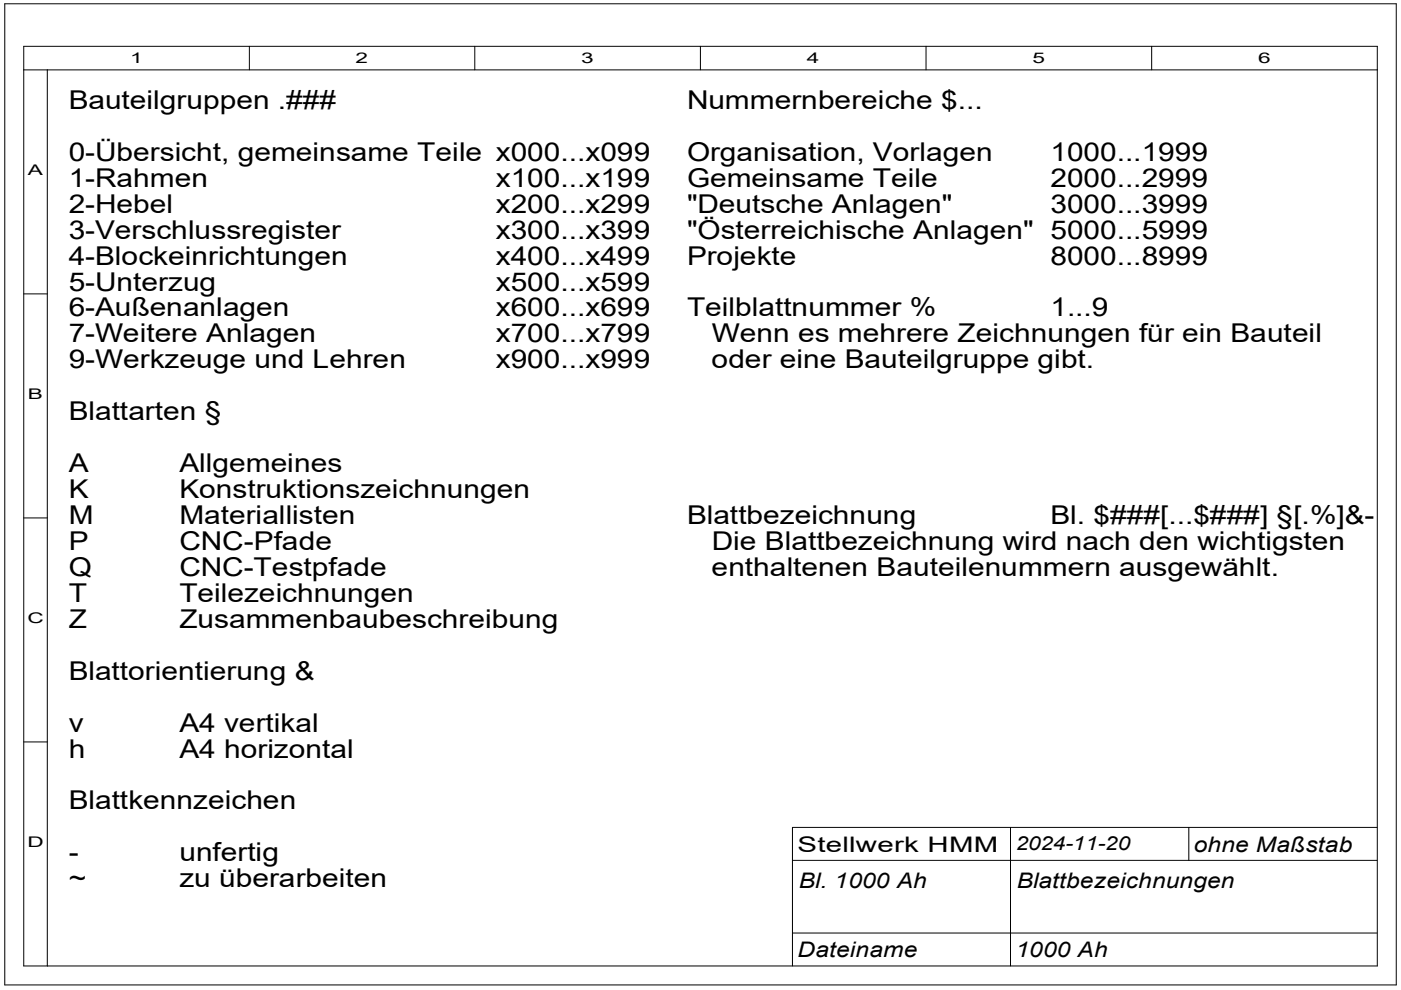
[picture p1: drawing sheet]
<svg xmlns="http://www.w3.org/2000/svg" width="297mm" height="210mm" viewBox="0 0 297 210" stroke-linecap="round" stroke-linejoin="round" font-family="sans-serif">
<defs><g id="words">
<g font-size="5.5">
<text x="14.6" y="23.1">Bauteilgruppen .###</text>
<text x="145.7" y="23.1">Nummernbereiche $...</text>
<text x="14.6" y="34.1">0-Übersicht, gemeinsame Teile x000...x099</text>
<text x="145.7" y="34.1">Organisation, Vorlagen</text>
<text x="222.7" y="34.1">1000...1999</text>
<text x="14.6" y="39.6">1-Rahmen</text>
<text x="105.2" y="39.6">x100...x199</text>
<text x="145.7" y="39.6">Gemeinsame Teile</text>
<text x="222.7" y="39.6">2000...2999</text>
<text x="14.6" y="45.1">2-Hebel</text>
<text x="105.2" y="45.1">x200...x299</text>
<text x="145.7" y="45.1">&quot;Deutsche Anlagen&quot;</text>
<text x="222.7" y="45.1">3000...3999</text>
<text x="14.6" y="50.6">3-Verschlussregister</text>
<text x="105.2" y="50.6">x300...x399</text>
<text x="145.7" y="50.6">&quot;Österreichische Anlagen&quot; 5000...5999</text>
<text x="14.6" y="56.1">4-Blockeinrichtungen</text>
<text x="105.2" y="56.1">x400...x499</text>
<text x="145.7" y="56.1">Projekte</text>
<text x="222.7" y="56.1">8000...8999</text>
<text x="14.6" y="61.6">5-Unterzug</text>
<text x="105.2" y="61.6">x500...x599</text>
<text x="14.6" y="67.1">6-Außenanlagen</text>
<text x="105.2" y="67.1">x600...x699</text>
<text x="145.7" y="67.1">Teilblattnummer %</text>
<text x="222.7" y="67.1">1...9</text>
<text x="14.6" y="72.6">7-Weitere Anlagen</text>
<text x="105.2" y="72.6">x700...x799</text>
<text x="150.9" y="72.6">Wenn es mehrere Zeichnungen für ein Bauteil</text>
<text x="14.6" y="78.1">9-Werkzeuge und Lehren</text>
<text x="105.2" y="78.1">x900...x999</text>
<text x="150.9" y="78.1">oder eine Bauteilgruppe gibt.</text>
<text x="14.6" y="89.1">Blattarten §</text>
<text x="14.6" y="100.1">A</text>
<text x="38.1" y="100.1">Allgemeines</text>
<text x="14.6" y="105.6">K</text>
<text x="38.1" y="105.6">Konstruktionszeichnungen</text>
<text x="14.6" y="111.1">M</text>
<text x="38.1" y="111.1">Materiallisten</text>
<text x="145.7" y="111.1">Blattbezeichnung</text>
<text x="222.7" y="111.1">Bl. $###[...$###] §[.%]&amp;-</text>
<text x="14.6" y="116.6">P</text>
<text x="38.1" y="116.6">CNC-Pfade</text>
<text x="150.9" y="116.6">Die Blattbezeichnung wird nach den wichtigsten</text>
<text x="14.6" y="122.1">Q</text>
<text x="38.1" y="122.1">CNC-Testpfade</text>
<text x="150.9" y="122.1">enthaltenen Bauteilenummern ausgewählt.</text>
<text x="14.6" y="127.6">T</text>
<text x="38.1" y="127.6">Teilezeichnungen</text>
<text x="14.6" y="133.1">Z</text>
<text x="38.1" y="133.1">Zusammenbaubeschreibung</text>
<text x="14.6" y="144.1">Blattorientierung &amp;</text>
<text x="14.6" y="155.1">v</text>
<text x="38.1" y="155.1">A4 vertikal</text>
<text x="14.6" y="160.6">h</text>
<text x="38.1" y="160.6">A4 horizontal</text>
<text x="14.6" y="171.6">Blattkennzeichen</text>
<text x="14.6" y="182.6">-</text>
<text x="38.1" y="182.6">unfertig</text>
<text x="14.6" y="188.1">~</text>
<text x="38.1" y="188.1">zu überarbeiten</text>
</g>
<g font-size="4.5">
<text x="169.1" y="180.7">Stellwerk HMM</text>
<text x="253.1" y="180.7">ohne Maßstab</text>
<text x="169.4" y="188.2">Bl. 1000 Ah</text>
<text x="215.6" y="188.2">Blattbezeichnungen</text>
<text x="169.1" y="202.9">Dateiname</text>
<text x="215.3" y="202.9">1000 Ah</text>
</g>
<text font-size="4.1" x="215.3" y="180.2">2024-11-20</text>
<g font-size="3.1">
<text x="27.6" y="13.4">1</text>
<text x="75.4" y="13.4">2</text>
<text x="123.2" y="13.4">3</text>
<text x="171.1" y="13.4">4</text>
<text x="218.9" y="13.4">5</text>
<text x="266.7" y="13.4">6</text>
<text x="5.9" y="37.1">A</text>
<text x="5.9" y="84.6">B</text>
<text x="5.8" y="132.2">C</text>
<text x="5.8" y="179.7">D</text>
</g>
</g></defs>
<g fill="none" stroke="#000" stroke-width=".21">
<path d="M1 .8h295v208h-295zM5 9.8h287v195h-287zM5 14.8h287M10 14.8v190M52.9 9.8v5M100.7 9.8v5M148.5 9.8v5M196.3 9.8v5M244.2 9.8v5M5 62.3h5M5 109.8h5M5 157.3h5"/>
<path d="M214.2 175.4v29.4M252 175.4v7M291.9 175.4h-123.9v29.4M168 182.4h123.9M168 197.8h123.9"/>
</g>
<use href="#words"/>
</svg>
